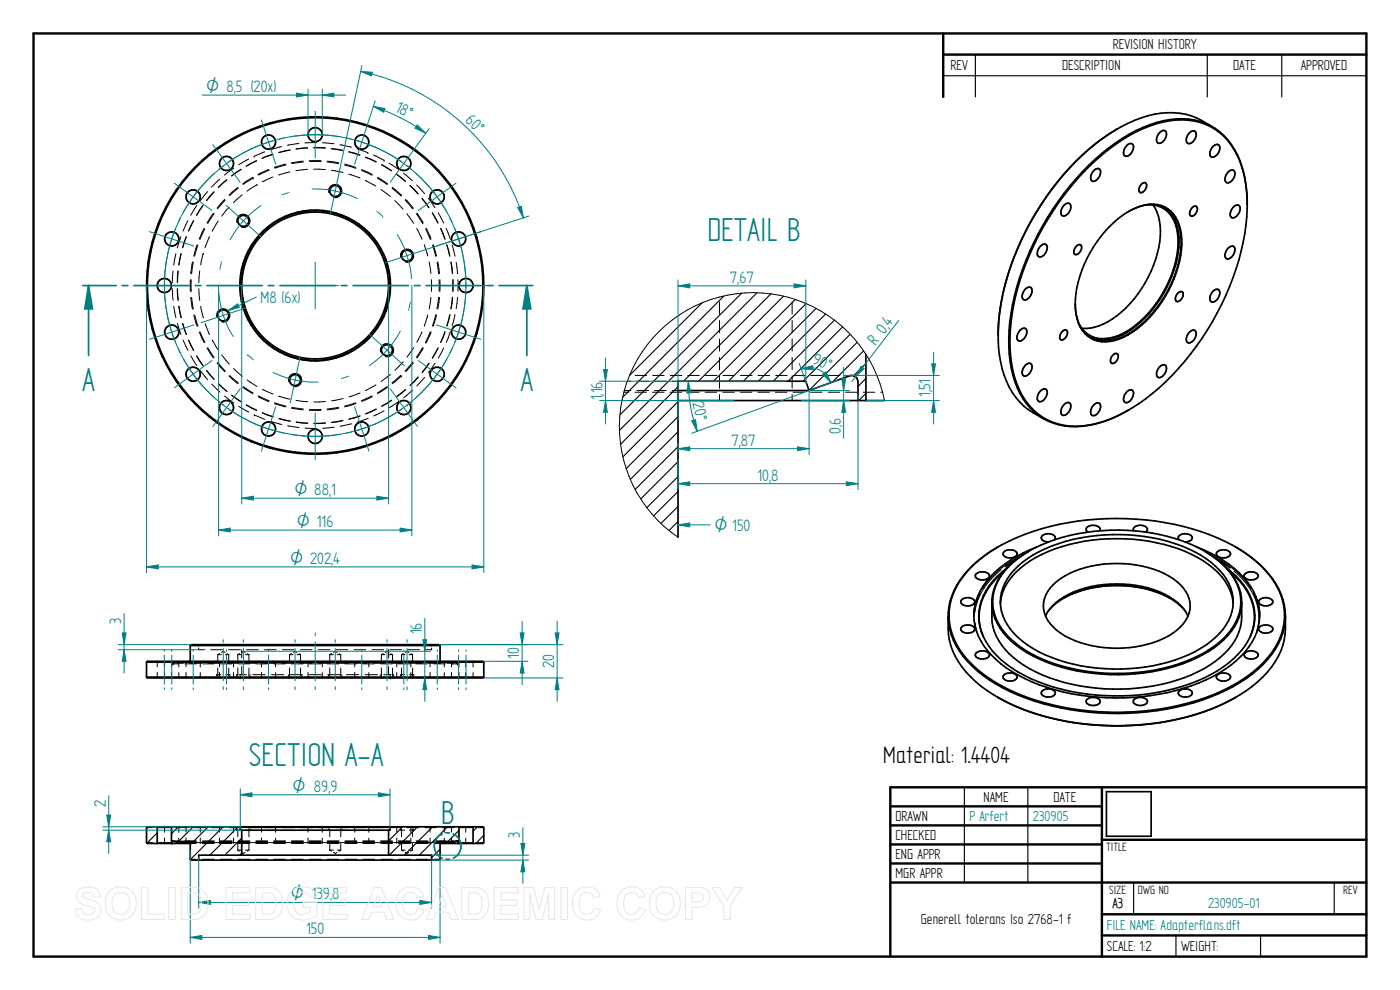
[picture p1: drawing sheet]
<svg xmlns="http://www.w3.org/2000/svg" width="420mm" height="297mm" viewBox="0 0 420 297" stroke-linecap="round" stroke-linejoin="round" font-family="sans-serif">
<defs><g id="words">
<g font-size="11.3" fill="#008080">
<text x="212.3" y="72.2">DETAIL B</text>
<text x="24.7" y="117.2">A</text>
<text x="156.2" y="117.2">A</text>
<text x="74.7" y="229.9">SECTION A-A</text>
<text x="132.4" y="247.1">B</text>
</g>
<text font-size="8" x="265.1" y="229">Material: 1.4404</text>
<g font-size="5.6" fill="#008080">
<text x="118.4" y="33.4" transform="rotate(27 118.4 33.4)">18°</text>
<text x="139.4" y="36.4" transform="rotate(45 139.4 36.4)">60°</text>
<text x="219" y="84.9">7,67</text>
<text x="78.2" y="90.9">M8 (6x)</text>
<text x="267" y="98.3" transform="rotate(-52 267 98.3)">4</text>
<text x="262.8" y="103.7" transform="rotate(-52 262.8 103.7)">R 0,</text>
<text x="243.6" y="108.9" transform="rotate(25 243.6 108.9)">90°</text>
<text x="279.3" y="119.2" transform="rotate(-90 279.3 119.2)">1,51</text>
<text x="180.8" y="120.1" transform="rotate(-90 180.8 120.1)">1,16</text>
<text x="207.8" y="120.9" transform="rotate(78 207.8 120.9)">20°</text>
<text x="252.3" y="130.3" transform="rotate(-90 252.3 130.3)">0,6</text>
<text x="219.5" y="133.8">7,87</text>
<text x="227.3" y="144.3">10,8</text>
<text x="36.4" y="187.2" transform="rotate(-90 36.4 187.2)">3</text>
<text x="126.6" y="190.3" transform="rotate(-90 126.6 190.3)">16</text>
<text x="155.8" y="197.7" transform="rotate(-90 155.8 197.7)">10</text>
<text x="166.3" y="200.5" transform="rotate(-90 166.3 200.5)">20</text>
<text x="31.7" y="242.1" transform="rotate(-90 31.7 242.1)">2</text>
<text x="156" y="251.4" transform="rotate(-90 156 251.4)">3</text>
<text x="91.9" y="280.4">150</text>
</g>
<g font-size="5.4" fill="#008080">
<text x="61.9" y="27.6">O 8,5 (20x)</text>
<text x="88.3" y="148.6">O 88,1</text>
<text x="89.1" y="158.2">O 116</text>
<text x="214.4" y="159.3">O 150</text>
<text x="87.1" y="169.2">O 202,4</text>
<text x="87.8" y="237.6">O 89,9</text>
<text x="87.3" y="269.9">O 139,8</text>
</g>
<g font-size="4.9">
<text x="334" y="14.6">REVISION HISTORY</text>
<text x="285.3" y="21">REV</text>
<text x="318.8" y="21">DESCRIPTION</text>
<text x="370.1" y="21">DATE</text>
<text x="390.4" y="21">APPROVED</text>
<text x="295.2" y="240.5">NAME</text>
<text x="316.1" y="240.5">DATE</text>
<text x="268.7" y="246.3">DRAWN</text>
<text x="268.7" y="252">CHECKED</text>
<text x="268.7" y="257.7">ENG APPR</text>
<text x="268.7" y="263.4">MGR APPR</text>
<text x="276.3" y="277.4">Generell tolerans Iso 2768-1 f</text>
<text x="332.2" y="285.3">SCALE: 1:2</text>
<text x="354.4" y="285.3">WEIGHT:</text>
</g>
<g font-size="4.9" fill="#008080">
<text x="290.9" y="246.3">P Arfert</text>
<text x="310" y="246.3">230905</text>
<text x="362.6" y="272.3">230905-01</text>
<text x="332.2" y="279">FILE NAME: Adapterfläns.dft</text>
</g>
<text font-size="4.8" x="333.8" y="272.3">A3</text>
<g font-size="4.1">
<text x="332" y="255.3">TITLE</text>
<text x="332.9" y="268.1">SIZE</text>
<text x="341.5" y="268.1">DWG NO</text>
<text x="403.1" y="268.1">REV</text>
</g>
</g></defs>
<g fill="none" stroke="#000" stroke-width=".72">
<path d="M10.1 10h400v277h-400zM283.1 10v19.1M283.1 16.4h127M330.7 236.2v50.8M410.1 236.2h-142.9v50.8M267.2 241.9h63.5M267.2 247.6h63.5M267.2 253.4h63.5M267.2 259.1h63.5M330.7 252h79.4M267.2 264.8h142.9M330.7 274.3h79.4"/>
<path d="M330.7 280.7h79.4"/>
</g>
<path d="M292.7 16.4v12.7M362.3 16.4v12.7M384.7 16.4v12.7M283.1 22.7h127M289.4 236.2v28.6M308.5 236.2v28.6M340.2 264.9v9.4M400.4 264.9v9.4M352.9 280.7v6.3M378.3 280.7v6.3" fill="none" stroke="#000" stroke-width=".34"/>
<g fill="none" stroke="#000" stroke-width=".51">
<path d="M330.1 159.3a1.3 1.3 0 0 0-1.6-1.7l-1.2 .1a1.09 1.09 0 0 0-1.2 .6 1.09 1.09 0 0 0 .4 1.3M340.2 159.3a1.39 1.39 0 0 1 1.7-1.7h.6a1.48 1.48 0 0 1 1.8 1.5l-.5 .5M288.7 179.9a2.58 2.58 0 0 1 3.9 .7 2.48 2.48 0 0 1-3.9 .6 .8 .8 0 0 1 0-1.3zM291.5 170.1a53.8 53.8 0 0 1 26.4-12.8 80.6 80.6 0 0 1 49.6 5.1 33.7 33.7 0 0 1 15.9 13.9 18.2 18.2 0 0 1-3.3 21.4 45.6 45.6 0 0 1-22.4 12.9 82.6 82.6 0 0 1-52.6-2.6 37.7 37.7 0 0 1-17.3-13.4 18.4 18.4 0 0 1 2.3-23zM293 172.1a2.97 2.97 0 0 1 3.9 .3 1.42 1.42 0 0 1-1.8 1.6l-1.1-.1a1.25 1.25 0 0 1-1.2-1.5zM294 178a15.1 15.1 0 0 0-1.7 6.9M299.5 164.1a29 29 0 0 0-14.4 16.4 18.8 18.8 0 0 0 5.3 18 49.6 49.6 0 0 0 25.4 13.3 82.4 82.4 0 0 0 49.9-3.6 35.8 35.8 0 0 0 18-15 17.7 17.7 0 0 0 2.1-8.3M301.4 171.4a18.4 18.4 0 0 0-7.6 13.7 14.5 14.5 0 0 0 1.4 6.1M301.4 165.5a2.92 2.92 0 0 1 3.8 .3 1.42 1.42 0 0 1-1.8 1.6h-.6a1.42 1.42 0 0 1-1.7-1.6zM302.3 170.3a20 20 0 0 0-8.5 13 17.2 17.2 0 0 0 6.7 14.7 50.3 50.3 0 0 0 28.3 10.5 63.5 63.5 0 0 0 34.5-6.1 24.7 24.7 0 0 0 12.6-13.2 15.7 15.7 0 0 0-4.9-16.4l-3-2.5M302.6 170.1a38.3 38.3 0 0 1 20.8-10 58.4 58.4 0 0 1 37.4 4.9 22.6 22.6 0 0 1 10.8 11.2 13.8 13.8 0 0 1-3.3 14.2 35.7 35.7 0 0 1-17.9 9.8 59.8 59.8 0 0 1-40-3.6 24.1 24.1 0 0 1-11.5-11 13.8 13.8 0 0 1 3.7-15.5zM304.9 167.9l-3.2 2.1"/>
<path d="M305.5 169.9a41.4 41.4 0 0 1 23.6-9.2 52.8 52.8 0 0 1 31.2 5.8 19.8 19.8 0 0 1 9.5 11.3 13.7 13.7 0 0 1-5 13.5 39.1 39.1 0 0 1-21.2 8.9 53.8 53.8 0 0 1-33.6-5.6 18 18 0 0 1-9.7-12.6 14 14 0 0 1 5.2-12.1zM306.9 166.5a18.2 18.2 0 0 0-9.2 13.4 21.5 21.5 0 0 0 .7 9.5 23.2 23.2 0 0 0 12.5 12.2 59.7 59.7 0 0 0 48.5 0 23.2 23.2 0 0 0 12.5-12.2 20.3 20.3 0 0 0 .7-8.6M308.8 165.4l-1.9 1.1M311.1 164.1a33.9 33.9 0 0 0-16 11.7 15.5 15.5 0 0 0 1.2 19.3 38.8 38.8 0 0 0 20.3 11.9 68.8 68.8 0 0 0 47.4-4 26.5 26.5 0 0 0 13.1-13.2 16.3 16.3 0 0 0-5.2-17.9 38 38 0 0 0-12.8-7.8M316.1 175.4a27.6 27.6 0 0 1 19-6.3 27.8 27.8 0 0 1 19.1 6.3 8.3 8.3 0 0 1 0 12.7 26.2 26.2 0 0 1-17.1 6.3 30.4 30.4 0 0 1-20-5.3 9.1 9.1 0 0 1-3.6-9.5 9.9 9.9 0 0 1 2.6-4.2zM316.5 162a1.06 1.06 0 0 0 .1-1.2 1.06 1.06 0 0 0-1.1-.5l-1.7-.1a1.11 1.11 0 0 0-1.3 1 1.11 1.11 0 0 0 1.1 1.2l1.1 .2M319.2 179.5a34.9 34.9 0 0 1 32.4 .2 16.1 16.1 0 0 1 4.2 3.7M323.2 177.6a19.3 19.3 0 0 0-8.7 5.8M323.9 177.4a36.1 36.1 0 0 1 27.2 2.1M353.9 162a1.08 1.08 0 0 1-.1-1.2 1.08 1.08 0 0 1 1.1-.6l1.2-.1a1.4 1.4 0 0 1 1.6 1.6 2.17 2.17 0 0 1-2.1 .9M361.5 165.4a21.7 21.7 0 0 1 10.9 12.5l.2 2.9M365 167.7l4.1 2.7"/>
<path d="M365.4 165.5a2.97 2.97 0 0 1 3.8 .3 1.42 1.42 0 0 1-1.7 1.6l-1.2-.1a1.06 1.06 0 0 1-1.1-.6 1.06 1.06 0 0 1 .2-1.2zM368.9 171.4a17.5 17.5 0 0 1 7.5 15.4l-.3 1.5-1 2.9M370.7 164.1a29.2 29.2 0 0 1 14.4 15.9l.6 3.2 .1 1.7M373.7 172.1a2.92 2.92 0 0 1 3.8 .3 1.42 1.42 0 0 1-1.7 1.6l-1.2-.1a1.06 1.06 0 0 1-1.1-.6 1.06 1.06 0 0 1 .2-1.2zM376.2 178a16.7 16.7 0 0 1 1.9 6.9M378.1 179.9a2.62 2.62 0 0 1 3.9 .7 2.54 2.54 0 0 1-3.9 .6 .8 .8 0 0 1 0-1.3zM44 198.7h101.2M44 198.7v4.5M57.1 193.7h75M57.1 193.7v4.7M132.1 193.7l-.3-.3h-74.4l-.3 .3M132.1 193.7v4.7"/>
<path d="M145.2 198.7l-.3-.3h-100.7l-.2 .3M145.2 198.7v4.5M284.6 184.9a21.8 21.8 0 0 0 8.3 19.7 53.5 53.5 0 0 0 22.2 10.7M288.7 188.1a2.92 2.92 0 0 1 3.8 .3 1.42 1.42 0 0 1-1.8 1.5h-.6a1.42 1.42 0 0 1-1.7-1.5zM293 195.8a2.91 2.91 0 0 1 3.9 .4 1.42 1.42 0 0 1-1.8 1.5l-1.1-.1a1.06 1.06 0 0 1-1.2-.5 1.06 1.06 0 0 1 .2-1.3zM300.2 181.2a15.9 15.9 0 0 1 7.3-11.8 47.3 47.3 0 0 1 27.6-7.8 47.7 47.7 0 0 1 27.6 7.8 16.4 16.4 0 0 1 7.4 11.8M356.5 184.9a15 15 0 0 0-8.6-7.4 35 35 0 0 0-28.5 1.5 13.5 13.5 0 0 0-5.6 5.9M372.6 180.8a16.1 16.1 0 0 1-6.7 12.4 47.5 47.5 0 0 1-27.7 9.2 53.3 53.3 0 0 1-31.6-7.6 17.8 17.8 0 0 1-8.9-13.4M373.7 195.8a2.86 2.86 0 0 1 3.8 .4 1.42 1.42 0 0 1-1.7 1.5h-.6a1.42 1.42 0 0 1-1.7-1.5zM378.1 188.1a2.97 2.97 0 0 1 3.8 .3 1.42 1.42 0 0 1-1.7 1.5h-1.2a1.06 1.06 0 0 1-1.1-.6 1.06 1.06 0 0 1 .2-1.2zM385.8 184.9a21.8 21.8 0 0 1-8.4 19.7 57.7 57.7 0 0 1-27.7 11.9 83.7 83.7 0 0 1-43.4-3.9l-6.9-3.4M44 203.2h101.2"/>
<path d="M145.2 203.2l-.3 .2h-100.7l-.2-.2M301.4 202.5a2.92 2.92 0 0 1 3.8 .3 1.42 1.42 0 0 1-1.8 1.5h-.6a1.42 1.42 0 0 1-1.7-1.5zM312.8 207.3a2.86 2.86 0 0 1 3.8 .3 1.41 1.41 0 0 1-1.7 1.5h-.6a1.41 1.41 0 0 1-1.7-1.5zM326.3 209.8a2.92 2.92 0 0 1 3.8 .3 1.42 1.42 0 0 1-1.7 1.6l-1.2-.1a1.06 1.06 0 0 1-1.1-.6 1.06 1.06 0 0 1 .2-1.2zM340.4 209.8a2.97 2.97 0 0 1 3.9 .3 1.42 1.42 0 0 1-1.7 1.6l-1.2-.1a1.25 1.25 0 0 1-1.2-1.5zM353.9 207.3a2.86 2.86 0 0 1 3.8 .3 1.41 1.41 0 0 1-1.7 1.5h-.6a1.41 1.41 0 0 1-1.7-1.5zM365.4 202.5a2.97 2.97 0 0 1 3.8 .3 1.42 1.42 0 0 1-1.7 1.5h-1.2a1.06 1.06 0 0 1-1.1-.6 1.06 1.06 0 0 1 .2-1.2zM371 209.2a74.3 74.3 0 0 1-40.2 8.5l-2.9-.2a72.7 72.7 0 0 1-11.3-1.8M332.1 237.5h13.4v13.4h-13.4z"/>
<circle cx="58" cy="59.1" r="2.13"/>
<circle cx="68" cy="49" r="2.12"/>
<circle cx="80.6" cy="42.6" r="2.13"/>
<circle cx="94.6" cy="40.4" r="2.12"/>
<circle cx="100.6" cy="57.3" r="1.66"/>
<circle cx="108.6" cy="42.6" r="2.13"/>
<circle cx="121.2" cy="49" r="2.11"/>
<circle cx="131.2" cy="59.1" r="2.13"/>
<circle cx="51.5" cy="71.7" r="2.13"/>
<circle cx="73" cy="66.3" r="1.67"/>
<circle cx="122.2" cy="76.7" r="1.66"/>
<circle cx="137.6" cy="71.7" r="2.13"/>
<circle cx="49.3" cy="85.7" r="2.13"/>
<circle cx="51.5" cy="99.7" r="2.13"/>
<circle cx="67" cy="94.6" r="1.66"/>
<circle cx="94.6" cy="85.7" r="22.5"/>
<circle cx="94.6" cy="85.7" r="22"/>
<circle cx="94.6" cy="85.7" r="22.6"/>
<circle cx="94.6" cy="85.7" r="50.3"/>
<circle cx="94.6" cy="85.7" r="50.6"/>
<circle cx="137.6" cy="99.7" r="2.13"/>
<circle cx="139.9" cy="85.7" r="2.13"/>
<circle cx="58" cy="112.3" r="2.13"/>
<circle cx="88.5" cy="114" r="1.66"/>
<circle cx="116.1" cy="105.1" r="1.66"/>
<circle cx="131.2" cy="112.3" r="2.13"/>
<circle cx="68" cy="122.3" r="2.12"/>
<circle cx="80.6" cy="128.7" r="2.12"/>
<circle cx="94.6" cy="130.9" r="2.13"/>
<circle cx="108.6" cy="128.7" r="2.12"/>
<circle cx="121.2" cy="122.3" r="2.11"/>
</g>
<g fill="none" stroke="#000" stroke-width=".3">
<path d="M62.3 57.5l-2.2 2.7M64.2 57.5l-2.3 2.7M64.3 57.6l-2.3 2.6M66 53.7l-2.5 2.4M67.4 59.8l-2.3 2.7M68.1 53.9l-2.6 2.3M68.1 54l-2.6 2.3M70.1 50.5l-2.8 2M71.4 56.2l-2.7 2.3M71.5 56.4l-2.6 2.3M72.3 50.8l-2.8 1.9M72.4 50.8l-2.9 2"/>
<path d="M72.7 58.5l-2.6 2.3M74.7 47.7l-3.1 1.7M75.9 53.2h.1M75.9 53.2l-3.1 2M76 53.4h.1M76 53.4l-3 1.9M76.3 46.9h.1M77 48.2l-3.1 1.6M77 48.3l-3.1 1.6M77.1 55.4l-3 2M77.1 55.4h.1M79.4 45.6l-3.1 1.3"/>
<path d="M80.6 50.9l-3.2 1.5M80.8 51.1l-3.2 1.4M81.9 53.1l-3.2 1.5M81.9 46.2l-3.3 1.3M81.9 46.4l-3.2 1.1M84.5 44l-3.3 .9M85.7 49.2l-3.4 1M85.8 49.5l-3.3 1M87 51.6l-3.4 .9M87.1 45l-3.5 .7M87.1 45l-3.4 .8M89.7 43.1l-3.4 .5"/>
<path d="M91 48.3l-3.5 .6M91.1 48.6l-3.5 .5M92.3 50.8l-3.5 .4M92.3 44.3l-3.5 .4M92.3 44.4l-3.5 .3M92.8 48.2h3.5M92.9 48.5h3.5M94.1 50.8l3.6 .1M94.1 44.2l3.6 .2M94.1 44.4h3.6M95 42.8l-3.5 .1M96.8 42.8l3.4 .3"/>
<path d="M98.2 48.3l3.4 .6M98.2 48.6l3.5 .5M98.7 57.8a2 2 0 0 1 1.7-2.5 2 2 0 0 1 2.2 2.1 2 2 0 0 1-2.5 1.8M99.4 44.5l3.5 .6M99.4 44.7l3.5 .5M99.5 51.1l3.4 .6M102 43.4l3.4 .8M103.4 49.2l3.4 1M103.5 49.5l3.3 1M104.6 45.6l3.4 1M104.7 52.2l3.3 1.2M104.7 45.5l3.3 1"/>
<path d="M107.2 44.7l3.2 1.1M108.5 51.1l3.2 1.5M108.5 50.9l3.2 1.4M109.7 54.1l3.1 1.7M109.7 47.2l3.1 1.4M109.7 47.1l3.2 1.4M110.4 45.8h.1M112.1 46.5l3.2 1.6M113.3 53.5l2.9 1.9M113.3 53.2l3 1.9M114.3 56.9l2.8 2.1M114.5 49.4l3 1.9"/>
<path d="M114.5 49.4l3 1.8M115.3 48.1h.1M116.8 49l2.9 1.9M117.7 56.5l2.6 2.3M117.8 56.2l2.6 2.3M118.9 52.3l2.8 2.2M119 52.2l2.7 2.2M120.4 58.5h.1M121.1 52l2.7 2.2M121.7 59.8l2.3 2.7M123 55.7l2.4 2.5M123.1 55.6l2.4 2.5"/>
<path d="M125 55.5l2.4 2.6M126.6 59.6l2.1 2.8M126.7 59.5l2.1 2.8M128.6 59.5l1.9 2.8M52.8 76.1l-.7 3.4M54.3 71l-1.1 3.4M54.3 76.1l-.7 3.4M54.4 76.1l-.6 3.4M55.9 71l-1.1 3.3M56 71l-1.1 3.3M56.4 66.2l-1.5 3.1M57.8 78.6l-.5 3.5"/>
<path d="M58 78.7l-.5 3.4M58.1 66.2l-1.6 3.1M58.2 66.2l-1.6 3.1M59 61.6l-1.8 3M59.2 73.4l-1 3.4M59.4 73.5l-1 3.4M60.9 61.6l-1.9 3M60.9 61.7l-1.9 2.9M61 76h.1M61 76l-.8 3.5M61.2 68.5l-1.4 3.3M61.5 68.7l-1.5 3.1"/>
<path d="M62.9 71l-1.4 3.3M64 64l-1.9 2.9M64.3 64.1l-2 3M65.5 66.3l-1.8 3.1M67.6 60l-2.3 2.7M68.8 62.1l-2.3 2.8M71.1 66.8a2 2 0 0 1 1.8-2.5 2 2 0 0 1 2.1 2.1 2 2 0 0 1-2.5 1.8M118.5 60.2l2.4 2.5M120.2 77.2a2 2 0 0 1 1.8-2.5 2 2 0 0 1 2.1 2.2 2 2 0 0 1-2.4 1.8M121.6 60l2.3 2.7M122.1 64.1l2.1 2.9M125 64.1l1.9 3"/>
<path d="M125 68.6l1.7 3.2M125.1 63.9l1.9 3M127.3 73.4l1.1 3.4M127.8 68.7l1.3 3.2M127.9 68.5l1.5 3.2M128.8 78.6l.5 3.5M129.7 63.9l1.7 3M129.8 63.8l1.7 3.1M129.8 73.6l1 3.3M130 73.4l1 3.4M131.2 78.7l.4 3.5M131.4 78.6l.5 3.5"/>
<path d="M131.5 63.8l1.7 3.1M132.2 68.5l1.3 3.3M132.3 68.5l1.3 3.3M133.9 68.5l1.3 3.3M134.1 73.5l.8 3.4M134.1 73.4l.9 3.4M135.3 78.7l.5 3.4M135.4 78.6l.4 3.5M135.7 73.5l.9 3.4M136.9 78.7l.4 3.4M51.7 86.6l.2 3.5M51.9 81.3l-.2 3.5"/>
<path d="M52.1 91.9l.7 3.4M53.2 86.6l.2 3.5M53.2 97l1.1 3.3M53.3 86.6l.2 3.5M53.4 81.3l-.2 3.5M53.5 81.3l-.2 3.5M53.6 91.9l.7 3.4M53.8 91.9l.6 3.4M54.8 97.1l1.1 3.3M54.9 97l1.1 3.4M57.1 83.9v3.6M57.3 89.3l.5 3.5"/>
<path d="M57.4 83.9v3.6M57.5 89.2l.5 3.5M58.2 94.6l1 3.3M58.4 94.5l1 3.3M59.7 86.6l.2 3.5M59.8 99.7l1.5 3.1M59.9 81.3l-.2 3.5M60 99.6l1.5 3.1M60.2 91.9l.8 3.5M61.6 97.1l1.3 3.3M65.1 95.2a2 2 0 0 1 1.7-2.6 2 2 0 0 1 2.2 2.2 2 2 0 0 1-2.5 1.8M126.7 99.6l-1.6 3.1"/>
<path d="M128.4 94.5l-1.1 3.4M129.1 99.5l-1.3 3.2M129.3 89.2l-.5 3.5M129.4 99.6l-1.5 3.2M129.5 83.9v3.5M130.8 94.4l-1 3.4M131 94.5l-1 3.4M131.6 89.2l-.5 3.5M131.8 84v3.4M131.9 89.2l-.5 3.5M132 83.9v3.5M133.5 99.5l-1.3 3.2"/>
<path d="M133.6 99.6l-1.3 3.2M134.9 94.4l-.8 3.4M135.1 94.4l-.9 3.4M135.2 99.5l-1.3 3.2M135.8 89.2l-.5 3.5M135.8 89.2l-.4 3.5M135.9 83.9v3.5M136 83.9v3.5M136.6 94.4l-.9 3.4M137.3 89.2l-.4 3.4M137.4 83.9v3.5M54.9 102l1.5 3.2"/>
<path d="M56.5 102.1l1.6 3.1M56.6 102l1.6 3.2M57.3 106.8l1.8 2.9M59 106.8l1.9 2.9M60.1 111.2l2.2 2.7M62 111.2l2.2 2.6M62 111.1l2.3 2.7M62.1 104.4l1.9 3M62.3 104.3l2 3M63.5 115.2l2.5 2.4M63.7 102.1h.1M63.7 102.1l1.8 2.9"/>
<path d="M65.1 108.9l2.4 2.6M65.4 108.7l2.2 2.7M65.5 115.1l2.6 2.4M65.6 115.1l2.5 2.3M66.5 106.5l2.3 2.8M67.4 118.8l2.8 2.1M68.7 112.8l2.7 2.3M68.9 112.6l2.7 2.3M69.5 118.6l2.9 2M69.5 118.5l2.9 2M70.1 110.6l2.6 2.3M72.9 116.2l3 2"/>
<path d="M73 116l3 1.9M74.2 114l2.9 2M77.5 119l3.1 1.5M77.5 118.8l3.3 1.4M78.7 116.8l3.2 1.4M83.6 118.9l3.5 .9M86.6 114.6a2 2 0 0 1 1.8-2.6 2 2 0 0 1 2.2 2.2 2 2 0 0 1-2.6 1.8M103 119.6l-3.5 .7M108.1 117.9l-3.4 1.2M111.7 118.8l-3.3 1.4M111.7 119l-3.1 1.4M112.8 115.5l-3.1 1.7"/>
<path d="M114.2 105.6a2 2 0 0 1 1.8-2.5 2 2 0 0 1 2.1 2.2 2 2 0 0 1-2.5 1.7M116.2 116l-3 1.9M116.3 116.2l-2.9 1.9M117.2 112.4l-2.8 2.1M120.3 112.6l-2.7 2.3M120.3 112.6h.1M120.4 112.9l-2.6 2.2M120.5 112.8h.1M121 108.6l-2.5 2.5M121.7 116.8l-2.7 2.2M121.8 116.9l-2.8 2.2M123.8 117.1l-2.7 2.2"/>
<path d="M123.9 108.7l-2.3 2.6M124.1 108.8l-2.4 2.7M124.2 104.3l-2.1 2.8M125.5 113.1l-2.4 2.5M125.5 113.2l-2.4 2.5M126.8 104.3l-1.8 2.9M127 104.4l-1.8 3M127.5 113.2l-2.4 2.6M127.8 102.7h.1M128.7 108.9l-2 2.9M128.8 109l-2.1 2.8M130.6 109l-2 2.8"/>
<path d="M131.4 104.4l-1.7 3M131.5 104.4l-1.7 3.1M133.2 104.4l-1.7 3M71.7 121.9l3 1.8M73.9 121.5l3.1 1.7M73.9 121.5l3.2 1.6M76.3 124.5h.1M76.3 124.5l3.2 1.3M78.7 123.9l3.2 1.2M78.7 123.8l3.3 1.2M81.2 126.4l3.4 1M82.4 121.1l3.4 1"/>
<path d="M82.5 120.9l3.3 .9M83.7 125.6l3.4 .8M83.7 125.5l3.4 .8M86.3 127.8l3.4 .5M87.5 122.5l3.5 .5M87.6 122.3l3.4 .4M88.8 120.1l3.6 .4M88.9 126.6l3.5 .3M88.9 126.7l3.5 .3M91.6 128.4l3.4 .2M92.8 123.1h3.6M96.3 122.9h-3.4"/>
<path d="M97.7 120.5l-3.5 .1M97.7 126.9l-3.5 .1M97.7 127l-3.5 .1M100.3 128.2l-3.5 .3M101.6 122.2l-3.4 .5M101.7 122.5l-3.5 .5M102.9 126.2l-3.4 .5M102.9 126.2l-3.4 .6M105.5 127.2l-3.4 .7M106.8 120.9l-3.4 .9M106.8 121.1l-3.3 1M108 124.8l-3.3 .9"/>
<path d="M108.1 124.8l-3.4 1M110.5 125.5l-3.3 1.2M112.9 122.7l-3.2 1.4M112.9 122.8l-3.1 1.4M115.3 123.3l-3.2 1.5M117.5 120.1l-3 1.8M117.5 120.1l-3 1.9M119.7 120.4l-2.9 1.9M300.4 170.9a20.1 20.1 0 0 0-7.8 12.8M305.1 167.8l-.1 .1M305.9 167a28.8 28.8 0 0 0-11 9.6M364.4 167a28.9 28.9 0 0 1 11 9.6"/>
<path d="M370.4 171.4a17.5 17.5 0 0 1 7.2 16.5l-.4 1.5M47.2 198.4v1.7M49.4 198.4v1.7M51.5 198.4v1.7M51.7 199h.1M51.7 198.4v.2M51.7 198.8v.2M51.7 199.1h.1M51.8 199.1h.1M51.8 199.2h.1M51.9 199.2h1.7M51.9 199.2h.1"/>
<path d="M52.4 199l-.5 .2M53.2 198.7h1.7M53.2 198.7l-.4 .1M53.2 198.7v.1M53.2 198.9l1.9 .1M53.7 198.4v1.7M55.4 199.2h3.6M55.8 198.4v1.7M56.8 198.7h3.7M56.9 199h3.7M57.1 198.4v.2M57.1 198.8v.2"/>
<path d="M59.6 194.4v.5h1.8M59.6 193.4v.5M60.1 198.4v1.7M60.8 199.2h3.5M62.3 198.7h3.7M62.4 199h3.7M63.2 194.9h3.5M65.4 196.4h1.1M65.4 196.4v2M65.9 198.4v1.7M65.9 196.1l-.5 .3M66.1 199.2h3.5"/>
<path d="M66.5 195.7l.5-.3 .6 .3M67.6 196.4h1.1M67.9 198.7h3.6M67.9 199h3.7M68.1 196.1l.6 .3M68.6 194.9h3.5M68.7 196.4v2M70.1 198.4v1.7M71.4 196.4h1.1M71.4 196.4v2M71.4 199.2h3.6M71.9 196.1l-.5 .3"/>
<path d="M72.5 195.7l.6-.3 .5 .3M72.5 194.9v2.5M72.5 199.9v2.5M73.4 198.7h3.6M73.5 199h3.6M73.6 196.4h1.1M74 194.9h3.5M74.2 196.1l.5 .3M74.7 196.4v2M76.8 199.2h3.5M78.5 198.4v1.7M78.9 198.7h3.7"/>
<path d="M79 199h3.6M79.4 194.9h3.5M82.1 199.2h3.5M82.7 198.4v1.7M84.4 198.7h3.7M84.5 199h3.6M84.7 194.9h3.6M86.9 196.4h1.1M86.9 196.4v2M87.4 199.2h3.6M87.4 196.1l-.5 .3M88 195.7l.6-.3 .5 .3"/>
<path d="M89.1 196.4h1.1M89.7 196.1l.5 .3M90 199h3.6M90 198.7h3.6M90.1 194.9h3.5M90.2 196.4v2M92.4 198.4v1.7M92.8 199.2h3.5M95.5 199h3.6M95.5 194.9h3.5M95.5 198.7h3.6M96.7 198.4v1.7"/>
<path d="M98.2 199.2h3.5M99 196.4h1.1M99 196.4v2M99.5 196.1l-.5 .3M100.1 195.7l.5-.3 .6 .3M100.9 194.9h3.5M101 199h3.6M101 198.7h3.7M101.2 196.4h1.1M101.8 196.1l.5 .3M102.3 196.4v2M103.5 199.2h3.5"/>
<path d="M106.2 194.9h3.6M106.5 198.4v1.7M106.5 199h3.6M106.5 198.7h3.7M108.8 199.2h3.5M110.7 198.4v1.7M111.6 194.9h3.5M112 199h3.7M112.1 198.7h3.6M114.2 199.2h3.5M114.5 196.4h1.1M114.5 196.4v2"/>
<path d="M115 196.1l-.5 .3M115.6 195.7l.6-.3 .5 .3M116.6 194.9v2.5M116.6 200v2.4M116.7 196.4h1.1M117 194.9h3.5M117.3 196.1l.5 .3M117.5 199h3.7M117.6 198.7h3.6M117.8 196.4v2M119.1 198.4v1.7M119.5 199.2h3.5"/>
<path d="M120.5 196.4h1.1M120.5 196.4v2M121.1 196.1l-.6 .3M121.7 195.7l.5-.3 .5 .3M122.4 194.9h3.5M122.7 196.4h1.1M123.1 199h3.6M123.1 198.7h3.7M123.3 196.1l.5 .3M123.3 198.4v1.7M123.8 196.4v2M124.8 199.2h3.5"/>
<path d="M128.6 199h3.6M128.6 198.7h3.7M129.1 198.4v1.7M129.5 194.5v.4h-1.7M129.5 193.4v.5M130.2 199.2h3.5M132.1 198.4v.2M132.1 198.8v.2M133.3 198.4v1.7M134.1 199h1.8M134.2 198.7h1.8M135.5 199.2h1.8"/>
<path d="M135.5 198.4v1.7M135.9 199h.1M136 198.7v.1M136 198.7l.4 .2M136.9 199.1l.3 .1M137.3 199.2h.1M137.4 199.1h.1M137.5 199.1h.1M137.5 198.4v.2M137.5 198.8v.2M137.7 198.4v1.7M139.8 198.4v1.7"/>
<path d="M142 198.4v1.7M292.6 186.8l.5 2.7M293.1 189.5h.1M47.2 201.8v1.6M49.4 201.8v1.6M51.5 201.8v1.6M53.7 201.8v1.6M55.8 201.8v1.6M60.1 201.8v1.6M65 203.1v.3M65.4 200.4v2.3M65.4 203.1v.3"/>
<path d="M65.9 201.8v1.6M66.3 202.4h-1.3v.4M67.7 202.4h1.3v.4M68.7 200.4v2.4M68.7 203.1v.3M69 203.1v.3M70.1 201.8v1.6M71 203.1v.3M71.4 200.4v2.3M71.4 203.1v.3M71.4 202.4h-.4v.4M71.8 202.4h2.1"/>
<path d="M72 203.4h.1M72.1 203.3h1.8M72.1 203.3h.1M72.1 202.4v.2M72.1 203v.3M74.7 200.4v2.4M74.7 203.1v.3M75 202.4v.4M75 203.1v.3M75.9 203.3h3.7M75.9 202.4h3.7M78.5 201.8v1.6"/>
<path d="M81.5 203.3h3.7M81.5 202.4h3.7M82.7 201.8v1.6M86.6 202.4v.4M86.6 203.1v.3M86.9 200.4v2.3M86.9 203.1v.3M87.1 203.3h3.7M87.1 202.4h3.7M90.2 200.4v2.4M90.2 203.1v.3M90.5 202.4v.4"/>
<path d="M90.5 203.1v.3M92.4 201.8v1.6M92.7 203.3h3.7M92.7 202.4h3.7M96.7 201.8v1.6M98.3 203.3h3.8M98.3 202.4h3.8M98.6 202.4v.4M98.6 203.1v.3M99 200.4v2.3M99 203.1v.3M102.3 200.4v2.4"/>
<path d="M102.3 203.1v.3M102.6 202.4v.4M102.6 203.1v.3M104 203.3h3.6M104 202.4h3.6M106.5 201.8v1.6M109.6 203.3h3.7M109.6 202.4h3.7M110.7 201.8v1.6M114.1 202.4v.4M114.1 203.1v.3M114.5 200.4v2.3"/>
<path d="M114.5 203.1v.3M115.2 203.3h1.8M115.2 202.4h2.2M117 203.3h.1M117 202.4v.3M117 203v.3M117.2 203.4h.1M117.8 202.4h.3v.4M117.8 200.4v2.4M117.8 203.1v.3M118.1 203.1v.3M119.1 201.8v1.6"/>
<path d="M120.2 203.1v.3M120.5 200.4v2.3M120.5 203.1v.3M121.5 202.4h-1.3v.4M122.9 202.4h1.3v.4M123.3 201.8v1.6M123.8 200.4v2.4M123.8 203.1v.3M124.2 203.1v.3M129.1 201.8v1.6M133.3 201.8v1.6M135.5 201.8v1.6"/>
<path d="M137.7 201.8v1.6M139.8 201.8v1.6M142 201.8v1.6"/>
</g>
<g fill="none" stroke="#008080" stroke-width=".3">
<path d="M78.4 36l4.4 13.3M92.4 26.8v13.6M94.6 33.4v14M96.7 28.5l3.5-.6v1.2zM96.7 26.8v13.6M110.7 36l-4.3 13.3M52.3 54.9l11.3 8.3M62.5 53.8a43.5 43.5 0 0 0-8.2 11.2M63.9 43.4l8.2 11.3M64.3 52a45 45 0 0 0-9.3 11.7M67 49.8l-1.3 1M73.9 45.4a46.4 46.4 0 0 0-11.3 8.2"/>
<path d="M81.9 42.2l-5.2 1.9-2.6 1.2M81.9 42.2a42 42 0 0 0-13.4 6.5M84.5 58.5h.1M85.3 41.4l-1.6 .3M86.4 57.9l-1.5 .5M86.8 57.7l-.1 .1M87.4 41l-5.5 1.2M93.7 56.7a29.6 29.6 0 0 1 13.5 2.9M101.5 40.9a46 46 0 0 0-13.9 0M101.8 41a45.2 45.2 0 0 1 18.9 7.7M102.1 41a45.2 45.2 0 0 0-15 .1M102.1 50.5l-2.9 13.6"/>
<path d="M103.8 41.4l1.7 .3M107.2 42.2l5.3 1.9 2.6 1.2M115.2 45.4a46.4 46.4 0 0 1 11.3 8.2M122.1 49.7l1.3 1.1M124.8 52a44.3 44.3 0 0 1 10.1 13M125.3 43.4l-8.2 11.3M128.3 55.4a44.8 44.8 0 0 1 5.8 8.3M136.9 54.9l-11.4 8.3M44.9 69.5l13.3 4.3M49.9 78.7a46.3 46.3 0 0 0-.4 11.2M52.7 68.5a44.5 44.5 0 0 0-3.3 14.6M54.2 65.3l-.7 1.5"/>
<path d="M54.2 65.2a42.9 42.9 0 0 0-4.3 13.3M66.4 78.8l-.3 1.6M66.5 78.5v.1M67.8 61.6l10.4 9.4M78.3 61.7a29 29 0 0 0-9.3 10.3M94.6 78.7v14M113.1 63.3l.1 .1M113.4 63.6l1.2 1.1M114.8 64.9h.1M119.2 70.4a29.7 29.7 0 0 1 4.3 13.2M128.8 74.5l-13.3 4.4M135.7 66.8l-.8-1.6a42.9 42.9 0 0 1 4.4 13.3"/>
<path d="M136.4 68.5a44.7 44.7 0 0 1 3.4 14.5M139.3 78.7a46.1 46.1 0 0 1 0 13.9M144.3 69.5l-13.3 4.3M42.3 85.7h14M49.4 88.3l.5 4.3M49.9 92.5a42.9 42.9 0 0 0 4.3 13.6M49.9 92.9l1.2 5.4M58.2 97.5l-13.3 4.3M65.6 87.8a29.1 29.1 0 0 0 4.4 13.2M66 80.7v.1M73.6 92.5l-13.2 4.3M87.6 85.7h14"/>
<path d="M120.1 99.4a28.6 28.6 0 0 1-9.2 10.3M122.7 92.8h.1M123.1 90.9l-.3 1.6M123.2 90.6h-.1M131 97.5l13.3 4.3M132.8 85.7h14M139.3 92.9a44.7 44.7 0 0 1-4.4 13.2M139.8 88.3v.1a45 45 0 0 1-3.4 14.5M139.8 84.8v1.7M51.8 100.6l.9 2.3M53.5 104.6l.7 1.5M54.3 106.3a46.4 46.4 0 0 0 8.2 11.3"/>
<path d="M55.1 107.7a41.5 41.5 0 0 0 9.3 11.6M62.6 117.8a46.5 46.5 0 0 0 11.3 8.1M63.6 108.2l-11.3 8.2M72.1 116.6l-8.2 11.4M74.3 106.4h.1M74.5 106.6l1.3 1.1M76 107.9l.1 .1M81.9 111.8a28.2 28.2 0 0 0 13.6 2.8M90 107.2l-2.9 13.7M102.4 113.6h.1M104.3 113l-1.6 .5M104.7 112.9h-.1"/>
<path d="M110.9 100.4l10.5 9.4M117.1 116.6l8.2 11.4M125.5 108.2l11.4 8.2M126.5 117.8a43.5 43.5 0 0 1-8.8 6.8M134.1 107.7a43.8 43.8 0 0 1-9.3 11.6M134.9 106.3a43.5 43.5 0 0 1-8.2 11.3M135.8 104.5l-.8 1.5M65.7 120.5l1.4 1.1M68.5 122.6a44.1 44.1 0 0 0 13.5 6.5M74.1 126.1a45.8 45.8 0 0 0 13.3 4.2M82.8 122l-4.4 13.4M83.7 129.6l1.7 .4"/>
<path d="M94.6 124v13.9M101.5 130.4a46 46 0 0 1-13.9 0M102.1 130.3a43.9 43.9 0 0 1-14.9 0M105.5 129.6l-1.7 .4M106.4 122l4.3 13.4M107.2 129.1l-5.4 1.2M115.1 126.1l-2.6 1.2-5.3 1.8M117.6 124.6a41.4 41.4 0 0 1-10.4 4.5M117.7 124.6l-2.5 1.3M120.7 122.6l-3.1 2M122.2 121.5h.1M123.5 120.5l-1.3 1"/>
</g>
<path d="M96.7 28.5l3.5-.6v1.2z" fill="#008080"/>
<path d="M89 27.9l3.4 .6-3.4 .6z" fill="none" stroke="#008080" stroke-width=".3"/>
<path d="M89 27.9l3.4 .6-3.4 .6z" fill="#008080"/>
<path d="M60.7 28.5h43M112.6 30.3l-1.9 5.7M125.2 37.5l2.6 2.5-3.2-1.5zM128.8 38.6l-3.5 4.8" fill="none" stroke="#008080" stroke-width=".3"/>
<path d="M125.2 37.5l2.6 2.5-3.2-1.5z" fill="#008080"/>
<path d="M112 31.9l3.5 .7-.4 1.1z" fill="none" stroke="#008080" stroke-width=".3"/>
<path d="M112 31.9l3.5 .7-.4 1.1z" fill="#008080"/>
<path d="M112 31.9a59.3 59.3 0 0 1 15.8 8.1M72.5 85.7v65.5M116.6 85.7v65.5M72.5 149.5l3.6-.6v1.1z" fill="none" stroke="#008080" stroke-width=".3"/>
<path d="M72.5 149.5l3.6-.6v1.1z" fill="#008080"/>
<path d="M113.1 148.9l3.5 .6-3.5 .5z" fill="none" stroke="#008080" stroke-width=".3"/>
<path d="M113.1 148.9l3.5 .6-3.5 .5z" fill="#008080"/>
<path d="M65.6 85.7v75.1M123.6 85.7v75.1M65.6 159l3.5-.5v1.1zM72.5 149.5h44.1" fill="none" stroke="#008080" stroke-width=".3"/>
<path d="M65.6 159l3.5-.5v1.1z" fill="#008080"/>
<path d="M120.1 158.5l3.5 .5-3.5 .6z" fill="none" stroke="#008080" stroke-width=".3"/>
<path d="M120.1 158.5l3.5 .5-3.5 .6z" fill="#008080"/>
<path d="M44 85.7v86.1M145.2 85.7v86.1M65.6 159h58M44 170.1l3.5-.6v1.2z" fill="none" stroke="#008080" stroke-width=".3"/>
<path d="M44 170.1l3.5-.6v1.2z" fill="#008080"/>
<path d="M141.7 169.5l3.5 .6-3.5 .6z" fill="none" stroke="#008080" stroke-width=".3"/>
<path d="M141.7 169.5l3.5 .6-3.5 .6z" fill="#008080"/>
<path d="M108.6 19.7l-6.5 30.8M155.4 62.3l1.1-.4 .6 3.5zM158.7 64.8l-29.9 9.7M44 170.1h101.2" fill="none" stroke="#008080" stroke-width=".3"/>
<path d="M155.4 62.3l1.1-.4 .6 3.5z" fill="#008080"/>
<path d="M108.2 21.4l3.6 .3-.3 1.1z" fill="none" stroke="#008080" stroke-width=".3"/>
<path d="M108.2 21.4l3.6 .3-.3 1.1z" fill="#008080"/>
<path d="M108.2 21.4a65.7 65.7 0 0 1 48.9 44M35.5 194.9h24.1M35.5 193.4h21.9M36.7 189.9h1.1l-.6 3.5z" fill="none" stroke="#008080" stroke-width=".3"/>
<path d="M36.7 189.9h1.1l-.6 3.5z" fill="#008080"/>
<path d="M37.2 194.9l.6 3.5h-1.1z" fill="none" stroke="#008080" stroke-width=".3"/>
<path d="M37.2 194.9l.6 3.5h-1.1z" fill="#008080"/>
<path d="M37.2 184.1v17.8M131.8 193.4h26.6M144.9 198.4h13.5M156.1 189.9h1.2l-.6 3.5z" fill="none" stroke="#008080" stroke-width=".3"/>
<path d="M156.1 189.9h1.2l-.6 3.5z" fill="#008080"/>
<path d="M156.7 198.4l.6 3.5h-1.2z" fill="none" stroke="#008080" stroke-width=".3"/>
<path d="M156.7 198.4l.6 3.5h-1.2z" fill="#008080"/>
<path d="M131.8 193.4h37.1M156.7 186.4v19M166.6 189.9h1.2l-.6 3.5zM144.9 203.4h24" fill="none" stroke="#008080" stroke-width=".3"/>
<path d="M166.6 189.9h1.2l-.6 3.5z" fill="#008080"/>
<path d="M167.2 203.4l.6 3.5h-1.2z" fill="none" stroke="#008080" stroke-width=".3"/>
<path d="M167.2 203.4l.6 3.5h-1.2z" fill="#008080"/>
<g fill="none" stroke="#008080" stroke-width=".3">
<path d="M49.3 194.9v.5M49.3 196.6v8.6M51.6 194.9v.5M51.6 196.6v8.6M58 194.9v.5M58 196.6v8.6M67 191.9v.8M67 194.6v9.7M68 194.9v.5M68 196.6v8.6M73.1 191.9v.8M73.1 194.6v9.7"/>
<path d="M73.1 195.4h56.1M80.6 194.9v.5M80.6 196.6v8.6M88.6 191.9v.8M88.6 194.6v9.7M94.6 189.9v.9M94.6 192.5v11.8M100.6 191.9v.8M100.6 194.6v9.7M108.6 194.9v.5M108.6 196.6v8.6M116.2 191.9v.8"/>
<path d="M116.2 194.6v9.7M121.2 194.9v.5M121.2 196.6v8.6M122.2 191.9v.8M122.2 194.6v9.7M126.9 191.9h1.1l-.5 3.5zM131.2 194.9v.5M131.2 196.6v8.6M137.6 194.9v.5M137.6 196.6v8.6M139.9 194.9v.5M139.9 196.6v8.6"/>
<path d="M167.2 186.4v24M49.3 206.4v.5M51.6 206.4v.5M58 206.4v.5M67 206v.9M68 206.4v.5M73.1 206v.9M80.6 206.4v.5M88.6 206v.9M94.6 206v.9M100.6 206v.9M108.6 206.4v.5"/>
<path d="M116.2 206v.9M121.2 206.4v.5M122.2 206v.9M131.2 206.4v.5M137.6 206.4v.5M139.9 206.4v.5"/>
</g>
<path d="M126.9 191.9h1.1l-.5 3.5z" fill="#008080"/>
<path d="M127.5 203.4l.5 3.5h-1.1z" fill="none" stroke="#008080" stroke-width=".3"/>
<path d="M127.5 203.4l.5 3.5h-1.1z" fill="#008080"/>
<path d="M77 89.1l-8.6 4.1M127.5 185.5v24.9" fill="none" stroke="#008080" stroke-width=".3"/>
<path d="M68.4 93.2l2.9-2 .5 1z" fill="#008080"/>
<path d="M68.4 93.2l2.9-2 .5 1z" fill="none" stroke="#008080" stroke-width=".3"/>
<g fill="none" stroke="#008080" stroke-width=".51">
<path d="M34.9 85.7h-8.3v21M36.6 85.7h1.8M40.2 85.7h16.6M58.6 85.7h1.7M62.1 85.7h16.6M80.5 85.7h1.7M84 85.7h16.7M102.4 85.7h1.7M105.9 85.7h16.6M124.4 85.7h1.7M127.9 85.7h16.6M146.3 85.7h1.7"/>
<path d="M149.8 85.7h8.3"/>
</g>
<path d="M26.6 85.7l1.2 7h-2.4z" fill="#008080"/>
<path d="M26.6 85.7l1.2 7h-2.4zM158.1 85.7v21" fill="none" stroke="#008080" stroke-width=".51"/>
<path d="M158.1 85.7l1.2 7h-2.3z" fill="#008080"/>
<path d="M24.8 85.7h1.8M158.1 85.7h1.8M158.1 85.7l1.2 7h-2.3z" fill="none" stroke="#008080" stroke-width=".51"/>
<g fill="none" stroke="#000" stroke-width=".34">
<path d="M44.5 248.1l-.5 .5M47.2 249.9l-3.1 3.1M53.5 248.1l-2 2M58 248.1l-4.4 4.4M62.5 248.1l-5.4 5.3M67 248.1l-9.9 9.8M71.4 248.1l-8.4 8.5M72.5 251.5l-5 5.1M72.5 255.9l-.5 .7M120.9 248.1l-4.3 4.2M125.3 248.1l-8.5 8.5M129.8 248.1l-8.5 8.5"/>
<path d="M132.1 254.8l-2.6 2.5M134.3 248.1l-8.5 8.5M137.7 249.2l-3.3 3.3M143.3 248.1l-1.3 1.3M145.2 250.7l-2.4 2.4"/>
</g>
<g fill="none" stroke="#000" stroke-width=".51">
<path d="M47.2 248.1v5M51.5 248.1v5M53.2 252.8l-1.3-.5-.2 .2v.6M53.2 252.8h3.9M57.1 253.1h-12.9l-.2-.3v-4.5l.2-.2h100.7l.3 .2v4.5l-.3 .3h-12.8M72 248.1l.1 .1M72.1 248.2h44.9M72.5 249.1v7.5M116.6 249.1v7.5M117 248.2v.9h-44.9v-.9M117.2 248.1l-.2 .1M129.5 258.1v-1.5h-69.9v1.5"/>
<path d="M132.1 252.8h3.9M136 252.8l1.2-.5 .3 .2v.6M136 252.8l-.1-.3h-3.8v5.3l-.3 .3h-74.4l-.3-.3v-5.3h-3.9v.3M137.7 248.1v5M142 248.1v5"/>
</g>
<g fill="none" stroke="#000" stroke-width=".3">
<path d="M44 248.3h1.7M44 252.8h1.8M47.5 248.3h3.5M47.6 252.8h3.5M49.4 248.1v1.6M49.4 251.4v1.7M51.9 252.3h1.8M52.9 248.3h3.5M52.9 252.8h3.5M53.7 248.1v1.6M53.7 251.5v1.6M55.5 252.3h3.5"/>
<path d="M55.8 248.1v1.6M55.8 251.4v1.7M57.1 252.8h1.7M57.1 257.8h1.8M57.1 252.5h1.8M57.1 253.1h1.8M58.2 248.3h3.5M58.2 252.8h3.6M60.1 248.1v1.6M60.1 251.5v1.6M60.7 252.8h3.5M60.7 257.8h3.6"/>
<path d="M60.7 252.5h3.6M60.7 253.1h3.6M60.8 252.3h3.5M63.5 248.3h3.5M63.6 252.8h3.4M65.9 248.1v1.6M65.9 251.4v1.7M66 252.8h3.5M66.1 257.8h3.5M66.1 252.5h3.5M66.1 253.1h3.5M66.2 252.3h3.5"/>
<path d="M68.8 248.3h3.5M68.9 252.8h3.5M70.1 248.1v1.6M70.1 251.5v1.6M71 248.1v.3M71 248.8v.3h.4M71.4 255.1h1.1M71.4 252.8h3.5M71.4 248.1v.3M71.4 248.8v2.2M71.4 253.1v2M71.4 255.1l.5 .3"/>
<path d="M71.4 257.8h3.6M71.4 252.5h3.6M71.4 253.1h3.6M71.5 252.3h3.5M71.7 249.1h.4M72.5 255.7l.6 .4 .5-.3M73.6 255.1h1.1M74.2 248.3h3.5M74.2 252.8h3.5M74.7 248.1v.3M74.7 248.8v2.3M74.7 253.1v2"/>
<path d="M74.7 255.1l-.5 .3M75 248.1v.3M75 248.8v.3M76.7 252.8h3.6M76.8 257.8h3.5M76.8 252.5h3.5M76.8 253.1h3.5M76.8 252.3h3.5M78.5 248.1v1.6M78.5 251.4v1.7M79.5 248.3h3.5M79.5 252.8h3.5"/>
<path d="M82.1 252.8h3.5M82.1 257.8h3.6M82.1 252.5h3.6M82.1 253.1h3.6M82.2 252.3h3.5M82.7 248.1v1.6M82.7 251.5v1.6M84.8 248.3h3.5M84.9 252.8h3.5M87.4 252.8h3.6M87.5 252.3h3.5M87.5 257.8h3.5"/>
<path d="M87.5 252.5h3.5M87.5 253.1h3.5M90.2 248.3h3.5M90.2 252.8h3.5M92.4 248.1v1.6M92.4 251.4v1.7M92.8 252.8h3.5M92.8 257.8h3.6M92.8 252.5h3.6M92.8 253.1h3.6M92.9 252.3h3.5M95.5 252.8h3.5"/>
<path d="M96.7 248.1v1.6M96.7 251.5v1.6M98.2 252.8h3.5M98.2 252.3h3.5M98.2 257.8h3.5M98.2 252.5h3.5M98.2 253.1h3.5M98.6 248.1v.3M98.6 248.8v.3M99 255.1h1.1M99 248.1v.2h-3.5M99 255.1l.5 .3"/>
<path d="M99 248.8v2.2M99 253.1v2M100.1 255.7l.5 .4 .5-.3M100.8 248.3h3.5M100.8 252.8h3.5M101.2 255.1h1.1M102.3 248.1v.3M102.3 248.8v2.3M102.3 253.1v2M102.3 255.1l-.6 .3M102.6 248.1v.3M102.6 248.8v.3"/>
<path d="M103.5 252.8h3.5M103.5 252.3h3.5M103.5 257.8h3.6M103.5 252.5h3.6M103.5 253.1h3.6M106.1 248.3h3.5M106.2 252.8h3.5M106.5 248.1v1.6M106.5 251.4v1.7M108.9 252.8h3.5M108.9 252.3h3.5M108.9 257.8h3.5"/>
<path d="M108.9 252.5h3.5M108.9 253.1h3.5M110.7 248.1v1.6M110.7 251.5v1.6M111.5 248.3h3.5M111.5 252.8h3.5M114.2 252.3h3.5M114.2 252.8h3.6M114.3 257.8h3.5M114.3 252.5h3.5M114.3 253.1h3.5M116.8 248.3h3.5"/>
<path d="M116.8 252.8h3.5M119.1 248.1v1.6M119.1 251.4v1.7M119.5 252.3h3.6M119.6 252.8h3.5M119.6 257.8h3.5M119.6 252.5h3.5M119.6 253.1h3.5M120.2 248.8v.3h1.2M120.2 248.1v.3M120.5 255.1h1.1M120.5 255.1l.5 .3"/>
<path d="M120.5 248.1v.3M120.5 248.8v2.2M120.5 253.1v2M121.6 255.7l.6 .4 .5-.3M122.1 248.3h3.5M122.2 252.8h3.5M122.7 255.1h1.1M123.3 248.1v1.6M123.3 251.5v1.6M123.8 248.1v.3M123.8 248.8v2.3M123.8 253.1v2"/>
<path d="M123.8 255.1l-.5 .3M124.2 248.8v.3h-1.4M124.2 248.1v.3M124.9 252.3h3.5M125 252.8h3.5M125 257.8h3.5M125 252.5h3.5M125 253.1h3.5M127.5 248.3h3.4M127.5 252.8h3.5M129.1 248.1v1.6M129.1 251.4v1.7"/>
<path d="M130.2 252.3h3.5M130.3 252.8h1.8M130.3 257.8h1.8M130.3 252.5h1.8M130.3 253.1h1.8M132.7 248.3h3.6M132.8 252.8h3.5M133.3 248.1v1.6M133.3 251.5v1.6M135.5 248.1v1.6M135.5 251.4v1.7M135.5 252.3h1.8"/>
<path d="M138.1 248.3h3.5M138.1 252.8h3.5M139.8 248.1v1.6M139.8 251.5v1.6M143.4 248.3h1.8M143.5 252.8h1.7"/>
</g>
<path d="M59.6 257.3v15.2M129.5 258.1v14.4M59.6 270.8l3.6-.6v1.2z" fill="none" stroke="#008080" stroke-width=".3"/>
<path d="M59.6 270.8l3.6-.6v1.2z" fill="#008080"/>
<path d="M126 270.2l3.5 .6-3.5 .6z" fill="none" stroke="#008080" stroke-width=".3"/>
<path d="M126 270.2l3.5 .6-3.5 .6z" fill="#008080"/>
<path d="M129.5 256.6h29.2M129.5 258.1h29.2M156.3 253.1h1.2l-.6 3.5zM59.6 270.8h69.9" fill="none" stroke="#008080" stroke-width=".3"/>
<path d="M156.3 253.1h1.2l-.6 3.5z" fill="#008080"/>
<path d="M156.9 258.1l.6 3.5h-1.2z" fill="none" stroke="#008080" stroke-width=".3"/>
<path d="M156.9 258.1l.6 3.5h-1.2z" fill="#008080"/>
<path d="M72.1 238.5l3.5-.6v1.2zM72.1 236.7v11.9M117 236.7v11.9M156.9 248.3v16.7" fill="none" stroke="#008080" stroke-width=".3"/>
<path d="M72.1 238.5l3.5-.6v1.2z" fill="#008080"/>
<path d="M113.6 237.9l3.4 .6-3.4 .6z" fill="none" stroke="#008080" stroke-width=".3"/>
<path d="M113.6 237.9l3.4 .6-3.4 .6z" fill="#008080"/>
<path d="M72.1 238.5h44.9M30.9 249.1h41.6M30.9 248.1h41.1M32.6 249.1l.6 3.5h-1.2z" fill="none" stroke="#008080" stroke-width=".3"/>
<path d="M32.6 249.1l.6 3.5h-1.2z" fill="#008080"/>
<path d="M32 244.6h1.2l-.6 3.5z" fill="none" stroke="#008080" stroke-width=".3"/>
<path d="M32 244.6h1.2l-.6 3.5z" fill="#008080"/>
<path d="M32.6 238.8v17.3" fill="none" stroke="#008080" stroke-width=".3"/>
<g fill="none" stroke="#000" stroke-width=".51">
<path d="M335.3 38.7a64.8 64.8 0 0 0-17.9 15.9M348.1 39.8a1.12 1.12 0 0 1 1.5-.6 1.12 1.12 0 0 1 .4 1.7l-.5 1.1a1.42 1.42 0 0 1-2.3 .7 2.73 2.73 0 0 1 .9-2.9zM357 39.8a1.12 1.12 0 0 1 1.6-.5 1.12 1.12 0 0 1 .3 1.7l-.5 1a1.42 1.42 0 0 1-2.2 .8 2.73 2.73 0 0 1 .8-3zM363.8 38a22.7 22.7 0 0 0-23.3-1.9 63 63 0 0 0-24.9 20.7 78.7 78.7 0 0 0-16 41.2M316.6 55.7a80 80 0 0 0-16.9 41.3l-.2 3.7M325.5 51.3a48.9 48.9 0 0 1 24.4-14.9 18.5 18.5 0 0 1 22.6 13.1 45.5 45.5 0 0 1 0 25.9 82.4 82.4 0 0 1-28.6 44.2 36.2 36.2 0 0 1-22.1 8.3 18.2 18.2 0 0 1-16.9-13.5 49 49 0 0 1 .7-28.5 85.1 85.1 0 0 1 19.9-34.6zM328.3 51.2a1.11 1.11 0 0 1 1.6-.6 1.11 1.11 0 0 1 .3 1.7l-.5 1a1.43 1.43 0 0 1-2.2 .8 2.73 2.73 0 0 1 .8-2.9zM338.1 43.6a1.12 1.12 0 0 1 1.6-.5 1.12 1.12 0 0 1 .4 1.6l-.2 .6a2.01 2.01 0 0 1-2.3 1.5 2.16 2.16 0 0 1 .5-3.2zM342.4 55.4a.93 .93 0 0 1 1.4-.5 .93 .93 0 0 1 .2 1.4l-.5 .9a.93 .93 0 0 1-1.4 .5 .93 .93 0 0 1-.2-1.4zM364.1 43.9a1.12 1.12 0 0 1 1.5-.5 1.12 1.12 0 0 1 .4 1.6l-.9 1.6a1.12 1.12 0 0 1-1.6 .5 1.12 1.12 0 0 1-.3-1.6zM368.6 51.6a1.14 1.14 0 0 1 1.6-.5 1.14 1.14 0 0 1 .3 1.6l-.5 1.1a1.27 1.27 0 0 1-1 1 1.27 1.27 0 0 1-1.3-.7l.2-1.5zM312.3 73.8a1.11 1.11 0 0 1 1.5-.5 1.11 1.11 0 0 1 .4 1.6l-.2 .6a2.02 2.02 0 0 1-2.3 1.5 2.23 2.23 0 0 1 .6-3.2z"/>
<path d="M319.4 61.6a1.14 1.14 0 0 1 1.6-.6 1.14 1.14 0 0 1 .3 1.7l-.5 1.1a1.42 1.42 0 0 1-2.3 .7 2.73 2.73 0 0 1 .9-2.9zM322.9 74a1.06 1.06 0 0 1 1.6-.3 2.11 2.11 0 0 1-1.9 2.6 1.68 1.68 0 0 1 .3-2.3zM332.8 68.2a19.1 19.1 0 0 1 13.3-6.9 8.5 8.5 0 0 1 8.2 7.5 27.8 27.8 0 0 1-3.6 18.4 30.5 30.5 0 0 1-14.9 14.6 9.2 9.2 0 0 1-10.2-1.7 14.4 14.4 0 0 1-2.7-12 36.6 36.6 0 0 1 9.9-19.9zM338.6 63.5a11.4 11.4 0 0 1 11.2-1.1 10.3 10.3 0 0 1 4.6 8.7 34 34 0 0 1-10.4 24.9 19.9 19.9 0 0 1-12.1 6.4 8.3 8.3 0 0 1-8.7-6.9l-.5-4.4M344.4 61.4a8.1 8.1 0 0 1 8.6 6.7 27.6 27.6 0 0 1-4 19.7 28 28 0 0 1-15 13.4 8.2 8.2 0 0 1-10.2-4M346 61.5a17.4 17.4 0 0 1 1.3 14.5 34.4 34.4 0 0 1-14.8 20.5 13.2 13.2 0 0 1-7.9 2M349.5 62.2a10.8 10.8 0 0 1 4.4 8.8 34.4 34.4 0 0 1-17.1 29.5 10.7 10.7 0 0 1-9.7 .6M357.7 62.4a.93 .93 0 0 1 1.3-.5 .93 .93 0 0 1 .2 1.5l-.2 .4a1.15 1.15 0 0 1-1.8 .8l-.2-.8zM368.6 74.5a1.13 1.13 0 0 1 1.6-.6 1.13 1.13 0 0 1 .3 1.7l-.9 1.5a1.11 1.11 0 0 1-1.5 .5 1.11 1.11 0 0 1-.4-1.6zM370.2 62.1a1.13 1.13 0 0 1 1.6-.5 1.13 1.13 0 0 1 .3 1.6l-.9 1.6a1.11 1.11 0 0 1-1.6 .5 1.11 1.11 0 0 1-.3-1.6zM374.3 61.2a29.7 29.7 0 0 0-5.8-19.2 18.8 18.8 0 0 0-19.4-5.8 50.2 50.2 0 0 0-24.3 15.4 82.8 82.8 0 0 0-21.7 45 37.9 37.9 0 0 0 3 21.5 18.9 18.9 0 0 0 7.1 7.5M299.6 99.4a30.7 30.7 0 0 0 5.3 19.9 20.4 20.4 0 0 0 8.3 6.3"/>
<path d="M306.1 99.1a1.13 1.13 0 0 1 1.6-.6 1.13 1.13 0 0 1 .4 1.7l-.9 1.5a1.11 1.11 0 0 1-1.6 .5 1.11 1.11 0 0 1-.3-1.6zM307.7 86.7a1.14 1.14 0 0 1 1.6-.5 1.14 1.14 0 0 1 .4 1.7l-.6 1a1.27 1.27 0 0 1-1 1 1.27 1.27 0 0 1-1.3-.6l.2-1.5zM318.7 99.6a.93 .93 0 0 1 1.3-.5 .93 .93 0 0 1 .2 1.4l-.5 .9a1.06 1.06 0 0 1-1.6 .3v-1.2zM353.4 88.1a.95 .95 0 0 1 1.4-.5 .95 .95 0 0 1 .2 1.4l-.6 .9a.94 .94 0 0 1-1.3 .5 .94 .94 0 0 1-.2-1.5zM357 99.7a1.11 1.11 0 0 1 1.6-.6 1.11 1.11 0 0 1 .3 1.7 2.32 2.32 0 0 1-2.5 2 2.18 2.18 0 0 1 .6-3.1zM364.1 87.4a1.12 1.12 0 0 1 1.5-.5 1.12 1.12 0 0 1 .4 1.6l-.2 .5a2.02 2.02 0 0 1-2.3 1.6 2.23 2.23 0 0 1 .6-3.2zM307.7 109.6a1.12 1.12 0 0 1 1.6-.5 1.12 1.12 0 0 1 .4 1.6l-.6 1.1a1.39 1.39 0 0 1-2.2 .7 2.81 2.81 0 0 1 .8-2.9zM312.3 117.3a1.12 1.12 0 0 1 1.6-.5 1.12 1.12 0 0 1 .3 1.6l-.5 1.1a1.27 1.27 0 0 1-1.1 1 1.27 1.27 0 0 1-1.3-.7l.1-1zM333.9 106.6a.93 .93 0 0 1 1.4-.5 .93 .93 0 0 1 .2 1.5l-.5 .9a1.02 1.02 0 0 1-1.6 .3v-1.3zM338.1 117.6a1.12 1.12 0 0 1 1.6-.6 1.12 1.12 0 0 1 .4 1.7l-.2 .5a2.01 2.01 0 0 1-2.3 1.5 2.16 2.16 0 0 1 .5-3.1zM348.1 110a1.14 1.14 0 0 1 1.6-.5 1.14 1.14 0 0 1 .3 1.7l-.5 1a1.42 1.42 0 0 1-2.3 .7 2.77 2.77 0 0 1 .9-2.9zM319.4 121.4a1.12 1.12 0 0 1 1.5-.6 1.12 1.12 0 0 1 .4 1.7l-.5 1.1a1.42 1.42 0 0 1-2.3 .7 2.73 2.73 0 0 1 .9-2.9z"/>
<path d="M328.3 121.5a1.12 1.12 0 0 1 1.6-.5 1.12 1.12 0 0 1 .3 1.6l-.5 1.1a1.38 1.38 0 0 1-2.2 .7 2.73 2.73 0 0 1 .8-2.9zM338.7 123.1a29.2 29.2 0 0 1-20.9 4.4l-3.1-1.1-1.5-.8"/>
</g>
<path d="M132.6 250.2a4 4 0 0 0-2.3 3.7 4 4 0 0 0 2.4 3.6M133.8 257.8h1.1M138.4 253.8a3.9 3.9 0 0 1-2.4 3.7" fill="none" stroke="#008080" stroke-width=".51"/>
<circle cx="132.6" cy="250.2" r=".25" fill="#008080"/>
<path d="M133.8 249.9h1.1M136 250.2a4 4 0 0 1 2.4 3.6" fill="none" stroke="#008080" stroke-width=".51"/>
<g fill="none" stroke="#000" stroke-width=".34">
<path d="M210.7 90.9l-21.7 21.7M217.2 88.8l-30.4 30.4M222.6 88l-36.6 36.5M227.2 87.8l-41.3 41.3M231.3 88.2l-26.2 26.2M235.2 88.9l-25.6 25.5M238.7 89.9l-24.6 24.5M241.9 91.1l-23.3 23.3M244.9 92.5l-21.8 21.9M247.8 94.2l-20.2 20.2M250.4 96.1l-18.3 18.3M252.9 98.1l-16.4 16.3"/>
<path d="M203.5 116l-17.2 17.3M255.1 100.3l-14.1 14.1M257.2 102.7l-14.4 14.4M259.2 105.3l-9.4 9.3M259.9 109.1l-3.8 3.7M259.9 118l-2.2 2.2M259.9 113.5l-2.4 2.5M203.5 120.5l-16.6 16.6M203.5 125l-15.6 15.6M203.5 129.5l-14.3 14.3M203.5 138.5l-11.2 11.2M203.5 134l-12.9 12.9"/>
<path d="M203.5 143l-9.4 9.3M203.5 152l-5.1 5.1M203.5 147.5l-7.3 7.3M203.5 156.5l-2.7 2.7M203.5 161l-.1 .1"/>
</g>
<path d="M203.5 117.2h39.3M242.8 117.2l-1-2.8h-38.3v46.8M242.8 117.2l12.1-4.4a1.92 1.92 0 0 1 2.6 1.8v5.6M259.9 106.3v13.9M203.5 120.2h62" fill="none" stroke="#000" stroke-width=".51"/>
<g fill="none" stroke="#000" stroke-width=".3">
<path d="M215.9 90.6v3.7M215.9 96.2v3.6M237.7 90.6v3.6M237.7 96.1v3.7M187.2 117.7h1.5M187.4 117.2h1.9M188.2 114.4h1.2M190.5 117.7h3.5M190.6 112.6h3.5M191.2 117.2h3.4M191.2 114.4h3.5M195.8 117.7h3.5"/>
<path d="M195.9 112.6h3.4M196.5 117.2h3.4M196.5 114.4h3.5M201.1 117.7h3.4M201.2 112.6h3.4M201.7 117.2h1.8M201.7 114.4h1.8M206.4 117.7h3.4M206.4 112.6h3.5M211.6 117.7h3.5M211.7 112.6h3.5M215.9 101.7v3.7"/>
<path d="M215.9 107.3v3.7M215.9 112.8v3.7M215.9 118.4v1.8M216.9 117.7h3.5M216.9 112.6h3.5M222.2 117.7h3.4M222.2 112.6h3.5M227.4 117.7h3.5M227.5 112.6h3.5M232.7 117.7h3.5M232.8 112.6h3.5M237.7 101.7v3.6"/>
<path d="M237.7 107.2v3.7M237.7 112.8v3.7M237.7 118.4v1.8M238 117.7h3.5M238 112.6h3.5M243.2 117.7h3.5M243.3 112.6h3.5M248.5 117.7h3.5M248.6 112.6h3.5M253.8 117.7h3.4M253.9 112.6h1.7M259.1 117.7h3.4"/>
<path d="M264.3 117.7h.6M186.7 120.2h2.7M191.2 120.2h3.5M196.5 120.2h3.5M201.7 120.2h1.8M265.5 120.2a40.2 40.2 0 0 0-61.6-25.7 40.2 40.2 0 0 0-.4 66.7"/>
</g>
<path d="M253.4 112.6h28.5M259.9 120.2h22M280.2 120.2l.5 3.5h-1.1z" fill="none" stroke="#008080" stroke-width=".3"/>
<path d="M280.2 120.2l.5 3.5h-1.1z" fill="#008080"/>
<path d="M279.6 109.2h1.1l-.5 3.4z" fill="none" stroke="#008080" stroke-width=".3"/>
<path d="M279.6 109.2h1.1l-.5 3.4z" fill="#008080"/>
<path d="M179.9 114.4h44.6M181.1 110.9h1.2l-.6 3.5zM280.2 105.7v21.5M179.9 120.2h40.3" fill="none" stroke="#008080" stroke-width=".3"/>
<path d="M181.1 110.9h1.2l-.6 3.5z" fill="#008080"/>
<path d="M181.7 120.2l.6 3.5h-1.2z" fill="none" stroke="#008080" stroke-width=".3"/>
<path d="M181.7 120.2l.6 3.5h-1.2z" fill="#008080"/>
<path d="M181.7 107.4v19.8M242.8 117.2h12.2M252.6 113.7h1.2l-.6 3.5zM240.5 120.2h14.5" fill="none" stroke="#008080" stroke-width=".3"/>
<path d="M252.6 113.7h1.2l-.6 3.5z" fill="#008080"/>
<path d="M253.2 120.2l.6 3.5h-1.2z" fill="none" stroke="#008080" stroke-width=".3"/>
<path d="M253.2 120.2l.6 3.5h-1.2z" fill="#008080"/>
<path d="M253.2 110.2v21.3M57.1 255.1v27.9M132.1 257.8v25.2M57.1 281.3l3.5-.6v1.2z" fill="none" stroke="#008080" stroke-width=".3"/>
<path d="M57.1 281.3l3.5-.6v1.2z" fill="#008080"/>
<path d="M128.6 280.7l3.5 .6-3.5 .6z" fill="none" stroke="#008080" stroke-width=".3"/>
<path d="M128.6 280.7l3.5 .6-3.5 .6z" fill="#008080"/>
<path d="M203.5 157.5h9.7M57.1 281.3h75" fill="none" stroke="#008080" stroke-width=".3"/>
<path d="M203.5 157.5l3.5-.6v1.2z" fill="#008080"/>
<path d="M204.8 114.4h31.2M206.6 114.4l.7 3.5h-1.1zM251.6 114l-44 16M203.5 157.5l3.5-.6v1.2z" fill="none" stroke="#008080" stroke-width=".3"/>
<path d="M206.6 114.4l.7 3.5h-1.1z" fill="#008080"/>
<path d="M207.6 126.2l1.1-.3 .5 3.5z" fill="none" stroke="#008080" stroke-width=".3"/>
<path d="M207.6 126.2l1.1-.3 .5 3.5z" fill="#008080"/>
<path d="M206.6 114.4a44.2 44.2 0 0 0 2.6 15M257.5 118.5v28.4M203.5 137.8v9.1M203.5 145.1l3.5-.5v1.1z" fill="none" stroke="#008080" stroke-width=".3"/>
<path d="M203.5 145.1l3.5-.5v1.1z" fill="#008080"/>
<path d="M254 144.6l3.5 .5-3.5 .6z" fill="none" stroke="#008080" stroke-width=".3"/>
<path d="M254 144.6l3.5 .5-3.5 .6z" fill="#008080"/>
<path d="M242.8 117.2v19.2M203.5 132.9v2.8M239.3 134.1l3.5 .5-3.5 .6zM203.5 145.1h54" fill="none" stroke="#008080" stroke-width=".3"/>
<path d="M239.3 134.1l3.5 .5-3.5 .6z" fill="#008080"/>
<path d="M203.5 134.6l3.5-.5v1.1z" fill="none" stroke="#008080" stroke-width=".3"/>
<path d="M203.5 134.6l3.5-.5v1.1z" fill="#008080"/>
<path d="M203.5 85.8l3.5-.6v1.2zM203.5 84v41.9M241.8 84v30.4M203.5 134.6h39.3" fill="none" stroke="#008080" stroke-width=".3"/>
<path d="M203.5 85.8l3.5-.6v1.2z" fill="#008080"/>
<path d="M238.3 85.2l3.5 .6-3.5 .6z" fill="none" stroke="#008080" stroke-width=".3"/>
<path d="M238.3 85.2l3.5 .6-3.5 .6z" fill="#008080"/>
<path d="M203.5 85.8h38.3M269.7 96.2l-14.1 18.4M258.4 109.9l.9 .7-2.6 2.5z" fill="none" stroke="#008080" stroke-width=".3"/>
<path d="M258.4 109.9l.9 .7-2.6 2.5z" fill="#008080"/>
<path d="M239.8 109l2.3 6.1M246.9 112.3l1-.7 1.5 3.2zM251 114.2l-5 1.8" fill="none" stroke="#008080" stroke-width=".3"/>
<path d="M246.9 112.3l1-.7 1.5 3.2z" fill="#008080"/>
<path d="M240.4 110.7l3.5-1 .1 1.2z" fill="none" stroke="#008080" stroke-width=".3"/>
<path d="M240.4 110.7l3.5-1 .1 1.2z" fill="#008080"/>
<path d="M240.4 110.7a7 7 0 0 1 9 4.1" fill="none" stroke="#008080" stroke-width=".3"/>
<g fill="none" stroke="#e6e6e6" stroke-width=".3">
<path d="M23.6 267.1a4.4 4.4 0 0 1 6.1 .5l.3 1.5-1.9 .1a1.77 1.77 0 0 0-1.5-1.4 1.77 1.77 0 0 0-1.8 .9 1.83 1.83 0 0 0 2 1.2 3.4 3.4 0 0 1 3.5 3.2 3.5 3.5 0 0 1-4.4 2.9 3.3 3.3 0 0 1-3.3-3.2l1.8-.2a2.07 2.07 0 0 0 1.8 1.8 2.07 2.07 0 0 0 2.2-1.3 1.38 1.38 0 0 0-1.5-1.2 4.1 4.1 0 0 1-3.9-2.7v-1.1zM32.9 267.3a4.8 4.8 0 0 1 5.9-.5 4.8 4.8 0 0 1 2 5.5 4.7 4.7 0 0 1-5.8 3.6 4.7 4.7 0 0 1-3.3-5.9l.3-1.4zM34.3 268.6a2.7 2.7 0 0 1 3.2-.5 2.7 2.7 0 0 1 1.4 2.9 2.72 2.72 0 0 1-2.6 3.4 2.72 2.72 0 0 1-2.7-3.3l.2-1.7zM42.4 266.4h2v7.9h4.9v1.6h-6.9zM50.6 266.3h2v9.6h-2zM54.4 266.3h3.5a4.1 4.1 0 0 1 4.5 4.8 4.1 4.1 0 0 1-4.4 4.8h-3.6zM56.3 267.9a4.3 4.3 0 0 1 3.4 .5 4.8 4.8 0 0 1-.2 5.5l-1 .3-2.2 .1zM67.8 266.3h7.1v1.6h-5.1v2.1h4.7v1.7h-4.7v2.6h5.3v1.6h-7.3zM76.7 266.3h3.6a4.1 4.1 0 0 1 4.5 4.8 4.1 4.1 0 0 1-4.4 4.8h-3.7zM78.7 267.9a4.3 4.3 0 0 1 3.3 .5 4.8 4.8 0 0 1-.2 5.5l-1 .3-2.1 .1zM87.3 267.5a5.2 5.2 0 0 1 7.1 0l.6 1.4-1.9 .4a2.65 2.65 0 0 0-3.2-1.4 2.65 2.65 0 0 0-1.8 3 2.99 2.99 0 0 0 1.5 3.2 2.99 2.99 0 0 0 3.6-.5v-1.3h-2.3v-1.6h4.2v3.9a5.9 5.9 0 0 1-7.9-.2 5.8 5.8 0 0 1 .1-6.9zM96.9 266.3h7.1v1.6h-5.2v2.1h4.8v1.7h-4.8v2.6h5.4v1.6h-7.3z"/>
<path d="M112.3 266.3h2.1l3.8 9.6h-2.1l-.8-2.2h-3.8l-.9 2.2h-2zM113.3 268.5l1.3 3.6h-2.6zM120.1 267.4a4.2 4.2 0 0 1 7.1 1.5l-1.9 .5a2.27 2.27 0 0 0-2.7-1.6 2.27 2.27 0 0 0-1.7 2.6 3.4 3.4 0 0 0 1.5 3.9 2.24 2.24 0 0 0 3-1.9l1.9 .6a4.3 4.3 0 0 1-5.1 3 4.3 4.3 0 0 1-3.3-4.9l.3-2.3zM131.6 266.3h2.2l3.8 9.6h-2.1l-.8-2.2h-3.9l-.8 2.2h-2zM132.7 268.5l1.3 3.6h-2.6zM138.6 266.3h3.5a4.1 4.1 0 0 1 4.6 4.8 4.1 4.1 0 0 1-4.4 4.8h-3.7zM140.6 267.9a4.3 4.3 0 0 1 3.3 .5 4.8 4.8 0 0 1-.2 5.5l-1 .3-2.1 .1zM148.3 266.3h7.1v1.6h-5.1v2.1h4.8v1.7h-4.8v2.6h5.3v1.6h-7.3zM157.2 266.3h2.9l1.7 6.5 1.7-6.5h2.9v9.6h-1.7l-.1-7.6-1.8 7.6h-1.9l-1.9-7.6v7.6h-1.8zM168.4 266.3h1.9v9.6h-1.9zM173 267.4a4.2 4.2 0 0 1 7.1 1.5l-1.9 .5a2.27 2.27 0 0 0-2.7-1.6 2.27 2.27 0 0 0-1.7 2.6 3.4 3.4 0 0 0 1.5 3.9 2.24 2.24 0 0 0 3-1.9l1.9 .6a4.3 4.3 0 0 1-5.1 3 4.3 4.3 0 0 1-3.3-4.9l.4-2.3zM186.4 267.4a4.2 4.2 0 0 1 7.1 1.5l-1.9 .5a2.27 2.27 0 0 0-2.6-1.6 2.27 2.27 0 0 0-1.8 2.6 3.4 3.4 0 0 0 1.6 3.9 2.24 2.24 0 0 0 3-1.9l1.8 .6a4.3 4.3 0 0 1-5 3 4.3 4.3 0 0 1-3.4-4.9l.4-2.3z"/>
<path d="M196.2 267.3a4.8 4.8 0 0 1 5.9-.5 4.8 4.8 0 0 1 2 5.5 4.7 4.7 0 0 1-5.8 3.6 4.7 4.7 0 0 1-3.3-5.9l.3-1.4zM197.6 268.6a2.7 2.7 0 0 1 3.2-.5 2.7 2.7 0 0 1 1.4 2.9 2.72 2.72 0 0 1-2.6 3.4 2.72 2.72 0 0 1-2.7-3.3l.2-1.7zM205.7 266.3h3.1a3.6 3.6 0 0 1 3.9 1.4 3.1 3.1 0 0 1-.1 3.3 3.1 3.1 0 0 1-3.2 1.2h-1.7v3.7h-2zM207.7 267.9a3.9 3.9 0 0 1 3.1 .5 1.44 1.44 0 0 1 0 1.6 1.44 1.44 0 0 1-1.5 .6h-1.6zM213.6 266.3h2.3l2.3 3.7 2.2-3.7h2.3l-3.6 5.5v4.1h-1.9v-4.1z"/>
</g>
<use href="#words"/>
</svg>
